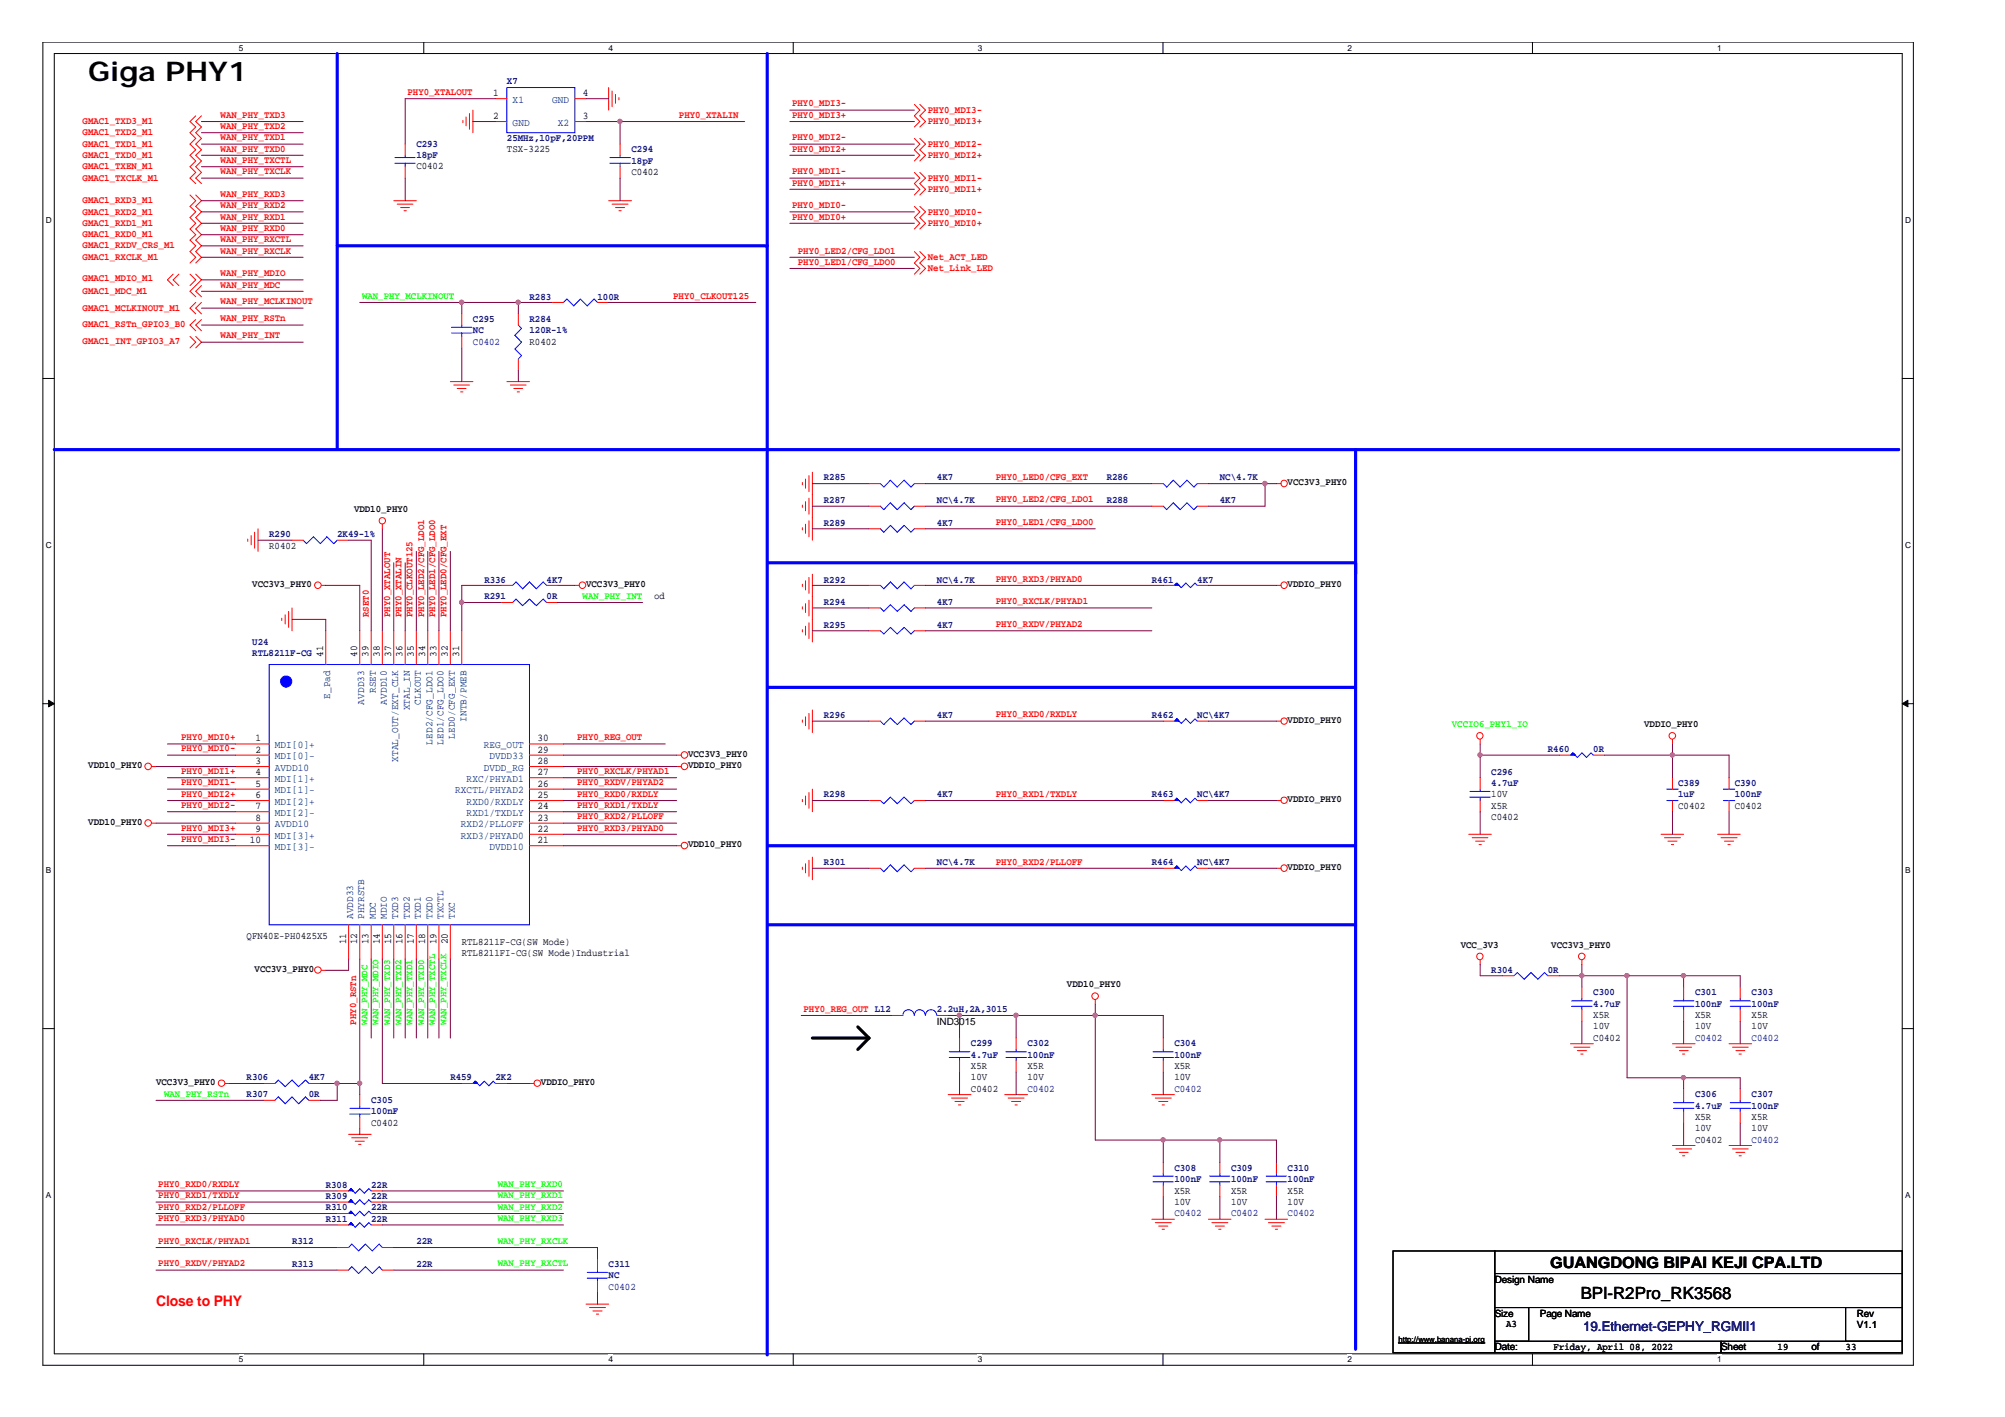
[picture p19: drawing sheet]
<svg xmlns="http://www.w3.org/2000/svg" width="297mm" height="210mm" viewBox="0 0 297 210" stroke-linecap="round" stroke-linejoin="round" font-family="sans-serif">
<defs><g id="words">
<text font-size="4" x="13.1" y="12">Giga PHY1</text>
<text font-size="2.5" x="234.2" y="192.4">BPI-R2Pro_RK3568</text>
<text font-size="2.3" x="229.7" y="187.8">GUANGDONG BIPAI KEJI CPA.LTD</text>
<text font-size="2.2" fill="#f00" x="23.1" y="193.5">Close to PHY</text>
<text font-size="2" fill="#000080" x="234.5" y="197.2">19.Ethernet-GEPHY_RGMII1</text>
<g font-size="1.5" fill="#f00">
<text x="32.7" y="17.5">WAN_PHY_TXD3</text>
<text x="60.4" y="14.1">PHY0_XTALOUT</text>
<text x="100.6" y="17.5">PHY0_XTALIN</text>
<text x="117.3" y="15.8">PHY0_MDI3-</text>
<text x="117.3" y="17.5">PHY0_MDI3+</text>
<text x="137.5" y="16.7">PHY0_MDI3-</text>
<text x="12.2" y="18.4">GMAC1_TXD3_M1</text>
<text x="12.2" y="20">GMAC1_TXD2_M1</text>
<text x="12.2" y="21.7">GMAC1_TXD1_M1</text>
<text x="12.2" y="23.4">GMAC1_TXD0_M1</text>
<text x="32.7" y="22.5">WAN_PHY_TXD0</text>
<text x="32.7" y="20.8">WAN_PHY_TXD1</text>
<text x="32.7" y="19.1">WAN_PHY_TXD2</text>
<text x="117.3" y="20.8">PHY0_MDI2-</text>
<text x="117.3" y="22.5">PHY0_MDI2+</text>
<text x="137.5" y="18.4">PHY0_MDI3+</text>
<text x="137.5" y="21.7">PHY0_MDI2-</text>
<text x="137.5" y="23.4">PHY0_MDI2+</text>
<text x="12.2" y="25.1">GMAC1_TXEN_M1</text>
<text x="12.2" y="26.8">GMAC1_TXCLK_M1</text>
<text x="32.7" y="29.2">WAN_PHY_RXD3</text>
<text x="32.7" y="24.1">WAN_PHY_TXCTL</text>
<text x="32.7" y="25.8">WAN_PHY_TXCLK</text>
<text x="117.3" y="25.8">PHY0_MDI1-</text>
<text x="117.3" y="27.5">PHY0_MDI1+</text>
<text x="137.5" y="26.8">PHY0_MDI1-</text>
<text x="137.5" y="28.4">PHY0_MDI1+</text>
<text x="12.2" y="30.1">GMAC1_RXD3_M1</text>
<text x="12.2" y="31.8">GMAC1_RXD2_M1</text>
<text x="12.2" y="33.5">GMAC1_RXD1_M1</text>
<text x="12.2" y="35.2">GMAC1_RXD0_M1</text>
<text x="32.7" y="34.2">WAN_PHY_RXD0</text>
<text x="32.7" y="32.5">WAN_PHY_RXD1</text>
<text x="32.7" y="30.8">WAN_PHY_RXD2</text>
<text x="32.7" y="35.9">WAN_PHY_RXCTL</text>
<text x="117.3" y="30.8">PHY0_MDI0-</text>
<text x="117.3" y="32.5">PHY0_MDI0+</text>
<text x="137.5" y="31.8">PHY0_MDI0-</text>
<text x="137.5" y="33.5">PHY0_MDI0+</text>
<text x="12.2" y="36.8">GMAC1_RXDV_CRS_M1</text>
<text x="12.2" y="38.5">GMAC1_RXCLK_M1</text>
<text x="12.2" y="41.7">GMAC1_MDIO_M1</text>
<text x="32.7" y="37.6">WAN_PHY_RXCLK</text>
<text x="32.7" y="40.9">WAN_PHY_MDIO</text>
<text x="118.2" y="37.6">PHY0_LED2/CFG_LDO1</text>
<text x="118.2" y="39.2">PHY0_LED1/CFG_LDO0</text>
<text x="137.5" y="38.5">Net_ACT_LED</text>
<text x="137.5" y="40.2">Net_Link_LED</text>
<text x="12.2" y="43.5">GMAC1_MDC_M1</text>
<text x="12.2" y="46">GMAC1_MCLKINOUT_M1</text>
<text x="32.7" y="42.6">WAN_PHY_MDC</text>
<text x="32.7" y="45.1">WAN_PHY_MCLKINOUT</text>
<text x="32.7" y="47.6">WAN_PHY_RSTn</text>
<text x="99.7" y="44.3">PHY0_CLKOUT125</text>
<text x="12.2" y="50.9">GMAC1_INT_GPIO3_A7</text>
<text x="12.2" y="48.4">GMAC1_RSTn_GPIO3_B0</text>
<text x="32.7" y="50.1">WAN_PHY_INT</text>
<text x="147.5" y="71.1">PHY0_LED0/CFG_EXT</text>
<text x="147.5" y="74.4">PHY0_LED2/CFG_LDO1</text>
<text x="147.5" y="77.8">PHY0_LED1/CFG_LDO0</text>
<text x="147.5" y="89.5">PHY0_RXCLK/PHYAD1</text>
<text x="147.5" y="86.2">PHY0_RXD3/PHYAD0</text>
<text x="54.7" y="91.4" transform="rotate(-90 54.7 91.4)">RSET0</text>
<text x="57.8" y="91.4" transform="rotate(-90 57.8 91.4)">PHY0_XTALOUT</text>
<text x="59.5" y="91.4" transform="rotate(-90 59.5 91.4)">PHY0_XTALIN</text>
<text x="61.1" y="91.4" transform="rotate(-90 61.1 91.4)">PHY0_CLKOUT125</text>
<text x="62.8" y="91.4" transform="rotate(-90 62.8 91.4)">PHY0_LED2/CFG_LDO1</text>
<text x="64.5" y="91.4" transform="rotate(-90 64.5 91.4)">PHY0_LED1/CFG_LDO0</text>
<text x="66.2" y="91.4" transform="rotate(-90 66.2 91.4)">PHY0_LED0/CFG_EXT</text>
<text x="147.5" y="92.9">PHY0_RXDV/PHYAD2</text>
<text x="147.5" y="106.3">PHY0_RXD0/RXDLY</text>
<text x="26.8" y="111.3">PHY0_MDI0-</text>
<text x="26.8" y="109.7">PHY0_MDI0+</text>
<text x="85.5" y="109.7">PHY0_REG_OUT</text>
<text x="26.8" y="119.7">PHY0_MDI2-</text>
<text x="26.8" y="118">PHY0_MDI2+</text>
<text x="26.8" y="116.3">PHY0_MDI1-</text>
<text x="26.8" y="114.7">PHY0_MDI1+</text>
<text x="85.5" y="119.7">PHY0_RXD1/TXDLY</text>
<text x="85.5" y="118">PHY0_RXD0/RXDLY</text>
<text x="85.5" y="116.3">PHY0_RXDV/PHYAD2</text>
<text x="85.5" y="114.7">PHY0_RXCLK/PHYAD1</text>
<text x="147.5" y="118">PHY0_RXD1/TXDLY</text>
<text x="26.8" y="124.7">PHY0_MDI3-</text>
<text x="26.8" y="123">PHY0_MDI3+</text>
<text x="85.5" y="123">PHY0_RXD3/PHYAD0</text>
<text x="85.5" y="121.4">PHY0_RXD2/PLLOFF</text>
<text x="147.5" y="128.1">PHY0_RXD2/PLLOFF</text>
<text x="119" y="149.9">PHY0_REG_OUT L12</text>
<text x="52.7" y="151.8" transform="rotate(-90 52.7 151.8)">PHY0_RSTn</text>
<text x="23.5" y="179.2">PHY0_RXD2/PLLOFF</text>
<text x="23.5" y="177.5">PHY0_RXD1/TXDLY</text>
<text x="23.5" y="175.9">PHY0_RXD0/RXDLY</text>
<text x="23.5" y="180.9">PHY0_RXD3/PHYAD0</text>
<text x="23.5" y="184.2">PHY0_RXCLK/PHYAD1</text>
<text x="23.5" y="187.6">PHY0_RXDV/PHYAD2</text>
</g>
<g font-size="1.5">
<text x="73.1" y="14.2">1</text>
<text x="73.1" y="17.6">2</text>
<text x="86.4" y="17.6">3</text>
<text x="86.4" y="14.2">4</text>
<text x="75.1" y="22.6">TSX-3225</text>
<text x="61.7" y="25.1">C0402</text>
<text x="93.6" y="25.9">C0402</text>
<text x="78.4" y="51.1">R0402</text>
<text x="190.8" y="71.9">VCC3V3_PHY0</text>
<text x="52.5" y="75.9">VDD10_PHY0</text>
<text x="39.9" y="81.3">R0402</text>
<text x="37.4" y="86.9">VCC3V3_PHY0</text>
<text x="86.8" y="86.9">VCC3V3_PHY0</text>
<text x="96.9" y="88.8">od</text>
<text x="190.8" y="86.9">VDDIO_PHY0</text>
<text x="47.9" y="97.3" transform="rotate(-90 47.9 97.3)">41</text>
<text x="52.9" y="97.3" transform="rotate(-90 52.9 97.3)">40</text>
<text x="54.6" y="97.3" transform="rotate(-90 54.6 97.3)">39</text>
<text x="56.3" y="97.3" transform="rotate(-90 56.3 97.3)">38</text>
<text x="58" y="97.3" transform="rotate(-90 58 97.3)">37</text>
<text x="59.6" y="97.3" transform="rotate(-90 59.6 97.3)">36</text>
<text x="61.3" y="97.3" transform="rotate(-90 61.3 97.3)">35</text>
<text x="63" y="97.3" transform="rotate(-90 63 97.3)">34</text>
<text x="64.6" y="97.3" transform="rotate(-90 64.6 97.3)">33</text>
<text x="66.3" y="97.3" transform="rotate(-90 66.3 97.3)">32</text>
<text x="68" y="97.3" transform="rotate(-90 68 97.3)">31</text>
<text x="190.8" y="107.1">VDDIO_PHY0</text>
<text x="243.6" y="107.7">VDDIO_PHY0</text>
<text x="13.1" y="113.8">VDD10_PHY0</text>
<text x="37.8" y="109.8">1</text>
<text x="37.8" y="111.5">2</text>
<text x="37.8" y="113.2">3</text>
<text x="79.6" y="113.2">28</text>
<text x="79.6" y="111.5">29</text>
<text x="79.6" y="109.8">30</text>
<text x="101.9" y="112.1">VCC3V3_PHY0</text>
<text x="101.9" y="113.8">VDDIO_PHY0</text>
<text x="37.8" y="114.8">4</text>
<text x="37.8" y="116.5">5</text>
<text x="37.8" y="118.2">6</text>
<text x="37.8" y="119.9">7</text>
<text x="79.6" y="119.9">24</text>
<text x="79.6" y="118.2">25</text>
<text x="79.6" y="116.5">26</text>
<text x="79.6" y="114.8">27</text>
<text x="190.8" y="118.8">VDDIO_PHY0</text>
<text x="220.9" y="119.8">X5R</text>
<text x="220.9" y="118.1">10V</text>
<text x="248.6" y="119.8">C0402</text>
<text x="257" y="119.8">C0402</text>
<text x="13.1" y="122.1">VDD10_PHY0</text>
<text x="37" y="124.9">10</text>
<text x="37.8" y="121.6">8</text>
<text x="37.8" y="123.2">9</text>
<text x="79.6" y="124.9">21</text>
<text x="79.6" y="123.2">22</text>
<text x="79.6" y="121.6">23</text>
<text x="101.9" y="125.5">VDD10_PHY0</text>
<text x="220.9" y="121.5">C0402</text>
<text x="190.8" y="128.8">VDDIO_PHY0</text>
<text x="36.5" y="139.1">QFN40E-PH04Z5X5</text>
<text x="37.7" y="143.9">VCC3V3_PHY0</text>
<text x="51.3" y="139.9" transform="rotate(-90 51.3 139.9)">11</text>
<text x="52.9" y="139.9" transform="rotate(-90 52.9 139.9)">12</text>
<text x="54.6" y="139.9" transform="rotate(-90 54.6 139.9)">13</text>
<text x="56.3" y="139.9" transform="rotate(-90 56.3 139.9)">14</text>
<text x="58" y="139.9" transform="rotate(-90 58 139.9)">15</text>
<text x="59.6" y="139.9" transform="rotate(-90 59.6 139.9)">16</text>
<text x="61.3" y="139.9" transform="rotate(-90 61.3 139.9)">17</text>
<text x="63" y="139.9" transform="rotate(-90 63 139.9)">18</text>
<text x="64.6" y="139.9" transform="rotate(-90 64.6 139.9)">19</text>
<text x="66.3" y="139.9" transform="rotate(-90 66.3 139.9)">20</text>
<text x="68.4" y="139.9">RTL8211F-CG(SW Mode)</text>
<text x="68.4" y="141.6">RTL8211FI-CG(SW Mode)Industrial</text>
<text x="216.4" y="140.4">VCC_3V3</text>
<text x="229.8" y="140.4">VCC3V3_PHY0</text>
<text x="158.1" y="146.3">VDD10_PHY0</text>
<text x="138.8" y="151.8">IND3015</text>
<text x="236.1" y="154.1">C0402</text>
<text x="236.1" y="150.8">X5R</text>
<text x="236.1" y="152.5">10V</text>
<text x="251.1" y="150.8">X5R</text>
<text x="251.1" y="152.5">10V</text>
<text x="259.5" y="150.8">X5R</text>
<text x="259.5" y="152.5">10V</text>
<text x="23.1" y="160.7">VCC3V3_PHY0</text>
<text x="80.1" y="160.7">VDDIO_PHY0</text>
<text x="143.8" y="161.7">C0402</text>
<text x="143.8" y="158.3">X5R</text>
<text x="143.8" y="160">10V</text>
<text x="152.2" y="158.3">X5R</text>
<text x="152.2" y="160">10V</text>
<text x="174" y="158.3">X5R</text>
<text x="174" y="160">10V</text>
<text x="55" y="166.7">C0402</text>
<text x="251.1" y="165.9">X5R</text>
<text x="251.1" y="167.6">10V</text>
<text x="259.5" y="165.9">X5R</text>
<text x="259.5" y="167.6">10V</text>
<text x="251.1" y="169.3">C0402</text>
<text x="174" y="176.8">X5R</text>
<text x="174" y="178.5">10V</text>
<text x="182.4" y="176.8">X5R</text>
<text x="182.4" y="178.5">10V</text>
<text x="190.8" y="176.8">X5R</text>
<text x="190.8" y="178.5">10V</text>
<text x="221.4" y="190">Design Name</text>
<text x="221.4" y="195">Size</text>
<text x="223.1" y="196.6">A3</text>
<text x="228.1" y="195">Page Name</text>
<text x="275.1" y="195">Rev</text>
<text x="275.1" y="196.7">V1.1</text>
<text x="221.4" y="200">Date:</text>
<text x="230.2" y="199.9">Friday, April 08, 2022</text>
<text x="255" y="200">Sheet</text>
<text x="263.4" y="199.9">19</text>
<text x="268.4" y="200">of</text>
<text x="273.4" y="199.9">33</text>
</g>
<g font-size="1.5" fill="#000080">
<text x="75.1" y="12.5">X7</text>
<text x="61.7" y="21.7">C293</text>
<text x="61.7" y="23.4">18pF</text>
<text x="75.1" y="20.9">25MHz,10pF,20PPM</text>
<text x="93.6" y="22.6">C294</text>
<text x="93.6" y="24.2">18pF</text>
<text x="70.1" y="47.7">C295</text>
<text x="78.4" y="47.7">R284</text>
<text x="78.4" y="44.4">R283</text>
<text x="88.5" y="44.4">100R</text>
<text x="70.1" y="49.4">NC</text>
<text x="70.1" y="51.1">C0402</text>
<text x="78.4" y="49.4">120R-1%</text>
<text x="122" y="71.2">R285</text>
<text x="138.8" y="71.2">4K7</text>
<text x="164" y="71.2">R286</text>
<text x="180.7" y="71.2">NC\4.7K</text>
<text x="122" y="77.9">R289</text>
<text x="122" y="74.5">R287</text>
<text x="138.8" y="77.9">4K7</text>
<text x="138.8" y="74.5">NC\4.7K</text>
<text x="164" y="74.5">R288</text>
<text x="180.7" y="74.5">4K7</text>
<text x="39.9" y="79.6">R290</text>
<text x="50" y="79.6">2K49-1%</text>
<text x="71.8" y="88.8">R291</text>
<text x="71.8" y="86.3">R336</text>
<text x="81" y="88.8">0R</text>
<text x="81" y="86.3">4K7</text>
<text x="122" y="86.3">R292</text>
<text x="122" y="89.6">R294</text>
<text x="138.8" y="86.3">NC\4.7K</text>
<text x="138.8" y="89.6">4K7</text>
<text x="170.6" y="86.3">R461</text>
<text x="177.4" y="86.3">4K7</text>
<text x="37.4" y="95.5">U24</text>
<text x="122" y="93">R295</text>
<text x="138.8" y="93">4K7</text>
<text x="37.4" y="97.2">RTL8211F-CG</text>
<text x="122" y="106.4">R296</text>
<text x="138.8" y="106.4">4K7</text>
<text x="170.6" y="106.4">R462</text>
<text x="177.4" y="106.4">NC\4K7</text>
<text x="229.3" y="111.4">R460</text>
<text x="236.1" y="111.4">0R</text>
<text x="122" y="118.1">R298</text>
<text x="138.8" y="118.1">4K7</text>
<text x="170.6" y="118.1">R463</text>
<text x="177.4" y="118.1">NC\4K7</text>
<text x="220.9" y="114.8">C296</text>
<text x="220.9" y="116.4">4.7uF</text>
<text x="248.6" y="116.4">C389</text>
<text x="248.6" y="118.1">1uF</text>
<text x="257" y="116.4">C390</text>
<text x="257" y="118.1">100nF</text>
<text x="122" y="128.2">R301</text>
<text x="138.8" y="128.2">NC\4.7K</text>
<text x="170.6" y="128.2">R464</text>
<text x="177.4" y="128.2">NC\4K7</text>
<text x="138.8" y="150">2.2uH,2A,3015</text>
<text x="220.9" y="144.1">R304</text>
<text x="229.3" y="144.1">0R</text>
<text x="236.1" y="147.5">C300</text>
<text x="236.1" y="149.2">4.7uF</text>
<text x="251.1" y="147.5">C301</text>
<text x="251.1" y="149.2">100nF</text>
<text x="259.5" y="147.5">C303</text>
<text x="259.5" y="149.2">100nF</text>
<text x="143.8" y="155">C299</text>
<text x="152.2" y="155">C302</text>
<text x="174" y="155">C304</text>
<text x="251.1" y="154.1">C0402</text>
<text x="259.5" y="154.1">C0402</text>
<text x="36.5" y="160">R306</text>
<text x="45.8" y="160">4K7</text>
<text x="66.7" y="160">R459</text>
<text x="73.4" y="160">2K2</text>
<text x="143.8" y="156.7">4.7uF</text>
<text x="152.2" y="156.7">100nF</text>
<text x="152.2" y="161.7">C0402</text>
<text x="174" y="156.7">100nF</text>
<text x="174" y="161.7">C0402</text>
<text x="36.5" y="162.5">R307</text>
<text x="45.8" y="162.5">0R</text>
<text x="55" y="163.4">C305</text>
<text x="55" y="165.1">100nF</text>
<text x="251.1" y="162.5">C306</text>
<text x="251.1" y="164.2">4.7uF</text>
<text x="259.5" y="162.5">C307</text>
<text x="259.5" y="164.2">100nF</text>
<text x="174" y="173.5">C308</text>
<text x="182.4" y="173.5">C309</text>
<text x="190.8" y="173.5">C310</text>
<text x="259.5" y="169.3">C0402</text>
<text x="48.3" y="176">R308</text>
<text x="48.3" y="179.3">R310</text>
<text x="48.3" y="177.6">R309</text>
<text x="55" y="176">22R</text>
<text x="55" y="179.3">22R</text>
<text x="55" y="177.6">22R</text>
<text x="174" y="175.1">100nF</text>
<text x="182.4" y="175.1">100nF</text>
<text x="190.8" y="175.1">100nF</text>
<text x="43.3" y="184.3">R312</text>
<text x="48.3" y="181">R311</text>
<text x="55" y="181">22R</text>
<text x="61.7" y="184.3">22R</text>
<text x="174" y="180.1">C0402</text>
<text x="182.4" y="180.1">C0402</text>
<text x="190.8" y="180.1">C0402</text>
<text x="43.3" y="187.7">R313</text>
<text x="61.7" y="187.7">22R</text>
<text x="90.2" y="187.7">C311</text>
<text x="90.2" y="189.4">NC</text>
<text x="90.2" y="191.1">C0402</text>
</g>
<g font-size="1.5" fill="#004080">
<text x="75.9" y="15.3">X1</text>
<text x="81.8" y="15.3">GND</text>
<text x="75.9" y="18.6">GND</text>
<text x="82.6" y="18.6">X2</text>
<text x="48.9" y="103.5" transform="rotate(-90 48.9 103.5)">E_Pad</text>
<text x="54" y="104.4" transform="rotate(-90 54 104.4)">AVDD33</text>
<text x="55.7" y="102.7" transform="rotate(-90 55.7 102.7)">RSET</text>
<text x="57.3" y="104.4" transform="rotate(-90 57.3 104.4)">AVDD10</text>
<text x="60.7" y="105.2" transform="rotate(-90 60.7 105.2)">XTAL_IN</text>
<text x="62.4" y="104.4" transform="rotate(-90 62.4 104.4)">CLKOUT</text>
<text x="69.1" y="106.9" transform="rotate(-90 69.1 106.9)">INTB/PMEB</text>
<text x="40.7" y="110.8">MDI[0]+</text>
<text x="40.7" y="112.5">MDI[0]-</text>
<text x="59" y="112.8" transform="rotate(-90 59 112.8)">XTAL_OUT/EXT_CLK</text>
<text x="64.1" y="110.3" transform="rotate(-90 64.1 110.3)">LED2/CFG_LDO1</text>
<text x="65.7" y="110.3" transform="rotate(-90 65.7 110.3)">LED1/CFG_LDO0</text>
<text x="67.4" y="109.4" transform="rotate(-90 67.4 109.4)">LED0/CFG_EXT</text>
<text x="71.7" y="110.8">REG_OUT</text>
<text x="72.5" y="112.5">DVDD33</text>
<text x="40.7" y="114.2">AVDD10</text>
<text x="40.7" y="115.8">MDI[1]+</text>
<text x="40.7" y="117.5">MDI[1]-</text>
<text x="40.7" y="119.2">MDI[2]+</text>
<text x="67.4" y="117.5">RXCTL/PHYAD2</text>
<text x="69.1" y="119.2">RXD0/RXDLY</text>
<text x="69.1" y="115.8">RXC/PHYAD1</text>
<text x="71.7" y="114.2">DVDD_RG</text>
<text x="40.7" y="120.9">MDI[2]-</text>
<text x="40.7" y="122.6">AVDD10</text>
<text x="40.7" y="124.2">MDI[3]+</text>
<text x="40.7" y="125.9">MDI[3]-</text>
<text x="68.3" y="124.2">RXD3/PHYAD0</text>
<text x="68.3" y="122.6">RXD2/PLLOFF</text>
<text x="69.1" y="120.9">RXD1/TXDLY</text>
<text x="72.5" y="125.9">DVDD10</text>
<text x="52.3" y="136.2" transform="rotate(-90 52.3 136.2)">AVDD33</text>
<text x="54" y="136.2" transform="rotate(-90 54 136.2)">PHYRSTB</text>
<text x="55.7" y="136.2" transform="rotate(-90 55.7 136.2)">MDC</text>
<text x="57.3" y="136.2" transform="rotate(-90 57.3 136.2)">MDIO</text>
<text x="59" y="136.2" transform="rotate(-90 59 136.2)">TXD3</text>
<text x="60.7" y="136.2" transform="rotate(-90 60.7 136.2)">TXD2</text>
<text x="62.4" y="136.2" transform="rotate(-90 62.4 136.2)">TXD1</text>
<text x="64.1" y="136.2" transform="rotate(-90 64.1 136.2)">TXD0</text>
<text x="65.7" y="136.2" transform="rotate(-90 65.7 136.2)">TXCTL</text>
<text x="67.4" y="136.2" transform="rotate(-90 67.4 136.2)">TXC</text>
</g>
<g font-size="1.5" fill="#0f0">
<text x="53.6" y="44.3">WAN_PHY_MCLKINOUT</text>
<text x="86.3" y="88.7">WAN_PHY_INT</text>
<text x="215.1" y="107.7">VCCIO6_PHY1_IO</text>
<text x="54.4" y="151.8" transform="rotate(-90 54.4 151.8)">WAN_PHY_MDC</text>
<text x="56.1" y="151.8" transform="rotate(-90 56.1 151.8)">WAN_PHY_MDIO</text>
<text x="57.8" y="151.8" transform="rotate(-90 57.8 151.8)">WAN_PHY_TXD3</text>
<text x="59.5" y="151.8" transform="rotate(-90 59.5 151.8)">WAN_PHY_TXD2</text>
<text x="61.1" y="151.8" transform="rotate(-90 61.1 151.8)">WAN_PHY_TXD1</text>
<text x="62.8" y="151.8" transform="rotate(-90 62.8 151.8)">WAN_PHY_TXD0</text>
<text x="64.5" y="151.8" transform="rotate(-90 64.5 151.8)">WAN_PHY_TXCTL</text>
<text x="66.2" y="151.8" transform="rotate(-90 66.2 151.8)">WAN_PHY_TXCLK</text>
<text x="24.3" y="162.4">WAN_PHY_RSTn</text>
<text x="73.7" y="179.2">WAN_PHY_RXD2</text>
<text x="73.7" y="177.5">WAN_PHY_RXD1</text>
<text x="73.7" y="175.9">WAN_PHY_RXD0</text>
<text x="73.7" y="184.2">WAN_PHY_RXCLK</text>
<text x="73.7" y="180.9">WAN_PHY_RXD3</text>
<text x="73.7" y="187.6">WAN_PHY_RXCTL</text>
</g>
<g font-size="1.2">
<text x="35.4" y="7.5">5</text>
<text x="90.1" y="7.5">4</text>
<text x="144.9" y="7.5">3</text>
<text x="199.6" y="7.5">2</text>
<text x="254.4" y="7.5">1</text>
<text x="6.8" y="33.1">D</text>
<text x="282.2" y="33.1">D</text>
<text x="6.8" y="81.2">C</text>
<text x="282.2" y="81.2">C</text>
<text x="6.8" y="129.4">B</text>
<text x="282.2" y="129.4">B</text>
<text x="6.8" y="177.5">A</text>
<text x="282.2" y="177.5">A</text>
<text x="35.4" y="201.8">5</text>
<text x="90.1" y="201.8">4</text>
<text x="144.9" y="201.8">3</text>
<text x="199.6" y="201.8">2</text>
<text x="254.4" y="201.8">1</text>
</g>
<text font-size="1.1" x="207.2" y="198.8">http://www.banana-pi.org</text>
</g></defs>
<path d="M6.3 6.2h277.2v196h-277.2zM8 7.9h273.8v192.6h-273.8z" fill="none" stroke="#000" stroke-width=".15"/>
<g fill="#fff">
<path d="M35.4 6.4h.6v1.4h-.6z"/>
<path d="M35.4 200.7h.6v1.4h-.6z"/>
</g>
<path d="M62.8 6.2v1.7M62.8 200.5v1.7" fill="none" stroke="#000" stroke-width=".15"/>
<g fill="#fff">
<path d="M90.1 6.4h.7v1.4h-.7z"/>
<path d="M90.1 200.7h.7v1.4h-.7z"/>
</g>
<path d="M117.5 6.2v1.7M117.5 200.5v1.7" fill="none" stroke="#000" stroke-width=".15"/>
<g fill="#fff">
<path d="M144.9 6.4h.6v1.4h-.6z"/>
<path d="M144.9 200.7h.6v1.4h-.6z"/>
</g>
<path d="M172.3 6.2v1.7M172.3 200.5v1.7" fill="none" stroke="#000" stroke-width=".15"/>
<g fill="#fff">
<path d="M199.6 6.4h.7v1.4h-.7z"/>
<path d="M199.6 200.7h.7v1.4h-.7z"/>
</g>
<path d="M227 6.2v1.7M227 200.5v1.7" fill="none" stroke="#000" stroke-width=".15"/>
<g fill="#fff">
<path d="M254.4 6.4h.6v1.4h-.6z"/>
<path d="M254.4 200.7h.6v1.4h-.6z"/>
<path d="M6.8 31.9h.8v1.4h-.8z"/>
<path d="M282.2 31.9h.9v1.4h-.9z"/>
<path d="M6.8 80.1h.8v1.4h-.8z"/>
<path d="M282.2 80.1h.9v1.4h-.9z"/>
</g>
<path d="M6.3 56.1h1.7M281.8 56.1h1.7" fill="none" stroke="#000" stroke-width=".15"/>
<g fill="#fff">
<path d="M6.8 128.2h.7v1.4h-.7z"/>
<path d="M282.2 128.2h.8v1.4h-.8z"/>
</g>
<path d="M6.3 104.2h1.7M281.8 104.2h1.7" fill="none" stroke="#000" stroke-width=".15"/>
<g fill="#000" stroke="#000" stroke-width=".15">
<path d="M7.2 103.7l.8 .5-.8 .5z" fill-rule="evenodd"/>
<path d="M281.8 104.2l.9-.5v1z" fill-rule="evenodd"/>
</g>
<g fill="#fff">
<path d="M6.8 176.4h.7v1.4h-.7z"/>
<path d="M282.2 176.4h.8v1.4h-.8z"/>
</g>
<path d="M6.3 152.4h1.7M281.8 152.4h1.7M206.4 185.3h15v15.1h-15zM221.4 185.3h60.4v3.4h-60.4zM221.4 188.7h60.4v5h-60.4zM221.4 193.7h5.1v5h-5.1zM221.4 198.7h33.6v1.7h-33.6zM255 198.7h26.8v1.7h-26.8zM273.4 193.7h8.4v5h-8.4z" fill="none" stroke="#000" stroke-width=".15"/>
<path d="M50 7.9v58.7M113.7 7.9v192.8M50 36.4h63.7M8 66.6h273.3M200.8 66.6v133.3M113.7 83.4h87.1M113.7 101.8h87.1M113.7 125.3h87.1M113.7 137h87.1" fill="none" stroke="#00f" stroke-width=".47"/>
<path d="M120.4 153.8h8.3M127.1 152.1l1.6 1.7M128.7 153.8l-1.6 1.7" fill="none" stroke="#000" stroke-width=".47"/>
<g fill="none" stroke="#f00" stroke-width=".15">
<path d="M29 17.2l-.8 .8 .8 .8-.8 .9 .8 .8-.8 .9 .8 .8-.8 .8 .8 .8-.8 .9 .8 .8-.8 .9 .8 .8M29.8 17.2l-.8 .8 .8 .8-.8 .9 .8 .8-.8 .9 .8 .8-.8 .8 .8 .8-.8 .9 .8 .8-.8 .9 .8 .8M68.6 17.8v.4M69 17.3v1.3M69.6 16.8v2.3M70.1 16.3v3.4M73.4 14.6h1.7M73.4 18h1.7M85.2 14.6h1.6M85.2 18h1.6M90.2 13v3.3M90.7 13.5v2.3"/>
<path d="M91.2 14v1.3M91.7 14.4v.4M135.5 15.5l.8 .8-.8 .9 .8 .8-.8 .8M136.3 15.5l.8 .8-.8 .9 .8 .8-.8 .8M28.2 28.9l.8 .8-.8 .9 .8 .8-.8 .8 .8 .9-.8 .8 .8 .9-.8 .8 .8 .8-.8 .9 .8 .8-.8 .9M29 28.9l.8 .8-.8 .9 .8 .8-.8 .8 .8 .9-.8 .8 .8 .9-.8 .8 .8 .8-.8 .9 .8 .8-.8 .9M58.3 29.7h3.4M58.8 30.2h2.4M59.4 30.7h1.3M59.9 31.2h.3M60 21.4v1.6M60 24.7v1.7"/>
<path d="M90.2 29.7h3.4M90.7 30.2h2.3M91.2 30.7h1.3M91.7 31.2h.3M91.9 21.4v1.6M91.9 24.7v1.7M135.5 20.5l.8 .9-.8 .8 .8 .8-.8 .8M135.5 25.5l.8 .9-.8 .8 .8 .8-.8 .9M135.5 30.6l.8 .8-.8 .8 .8 .9-.8 .8M135.5 37.3l.8 .8-.8 .9 .8 .8-.8 .8M136.3 20.5l.8 .9-.8 .8 .8 .8-.8 .8M136.3 25.5l.8 .9-.8 .8 .8 .8-.8 .9"/>
<path d="M136.3 30.6l.8 .8-.8 .8 .8 .9-.8 .8M136.3 37.3l.8 .8-.8 .9 .8 .8-.8 .8M25.7 40.6l-.9 .9 .9 .8M26.5 40.6l-.8 .9 .8 .8M28.2 40.6l.8 .9-.8 .8M28.2 49.8l.8 .9-.8 .8M29 40.6l.8 .9-1.6 1.7 .8 .8M29 44.8l-.8 .8 .8 .9M29 49.8l.8 .9-.8 .8M29 47.3l-.8 .8 .8 .9M29.8 44.8l-.8 .8 .8 .9M29.8 42.3l-.8 .9 .8 .8"/>
<path d="M29.8 47.3l-.8 .8 .8 .9M66.7 56.5h3.4M67.2 57h2.4M67.7 57.5h1.3M68.2 58.1h.4M68.4 46.5v1.6M68.4 49.8v1.7M75.1 56.5h3.3M75.6 57h2.3M76.1 57.5h1.3M76.6 58.1h.4M76.8 46.5v1.6"/>
<path d="M76.8 53.2v1.7M81.8 44.8h1.7M88.5 44.8h1.7M36.7 79.9v.3M37.2 79.3v1.4M37.7 78.8v2.4M38.2 78.3v3.4M56.6 77.7v.6M118.9 71.5v.3M118.9 74.8v.4M118.9 78.2v.3M119.3 71v1.3"/>
<path d="M119.3 74.3v1.4M119.3 77.7v1.3M119.8 70.5v2.3M119.8 73.8v2.4M119.8 77.1v2.4M120.4 69.9v10.1M128.7 71.6h1.7M128.7 78.3h1.7M128.7 75h1.7M135.5 71.6h1.6M135.5 78.3h1.6M135.5 75h1.6"/>
<path d="M170.6 71.6h1.7M170.6 75h1.7M177.4 71.6h1.6M177.4 75h1.6M189.1 71.6h.7M41.7 91.6v.3M42.2 91.1v1.3M42.8 90.6v2.3M43.3 90.1v3.3M43.3 80h1.6M47.6 86.7h.7M48.3 93.4v5"/>
<path d="M50 80h1.6M53.3 93.4v5M55 93.4v5M56.6 93.4v5M58.3 93.4v5M60 93.4v5M61.7 93.4v5M63.4 93.4v5M65 93.4v5M66.7 93.4v5M68.4 93.4v5M74.3 86.7h1.6"/>
<path d="M74.3 89.3h1.6M81 86.7h1.6M81 89.3h1.6M85.2 86.7h.6M118.9 86.5v.4M118.9 89.9v.3M118.9 93.3v.3M119.3 86v1.4M119.3 89.4v1.3M119.3 92.8v1.3M119.8 85.5v2.4M119.8 88.9v2.3"/>
<path d="M119.8 92.3v2.3M120.4 85.1v10M128.7 86.7h1.7M128.7 90.1h1.7M128.7 93.4h1.7M135.5 86.7h1.6M135.5 90.1h1.6M135.5 93.4h1.6M172.3 86.7h1.7M177.4 86.7h1.6M189.1 86.7h.7M22.5 113.6h.6"/>
<path d="M34.9 113.6h5M34.9 111.9h5M34.9 118.6h5M34.9 110.2h5M34.9 115.2h5M34.9 116.9h5M78.4 113.6h5.1M78.4 111.9h5.1M78.4 118.6h5.1M78.4 110.2h5.1M78.4 115.2h5.1M78.4 116.9h5.1"/>
<path d="M100.2 113.6h.7M100.2 111.9h.7M118.9 106.7v.3M118.9 118.4v.4M119.3 106.2v1.3M119.3 117.9v1.3M119.8 105.7v2.3M119.8 117.4v2.3M120.4 105.2v3.3M120.4 116.9v3.3M128.7 106.8h1.7M128.7 118.6h1.7"/>
<path d="M135.5 106.8h1.6M135.5 118.6h1.6M172.3 106.8h1.7M172.3 118.6h1.7M177.4 106.8h1.6M177.4 118.6h1.6M189.1 106.8h.7M189.1 118.6h.7M219.3 109.5v.7M219.3 115.2v1.7M219.3 118.6v1.6M231 111.9h1.7"/>
<path d="M236.1 111.9h1.6M247.8 109.5v.7M247.8 115.2v1.7M247.8 118.6v1.6M256.2 115.2v1.7M256.2 118.6v1.6M22.5 121.9h.6M34.9 125.3h5M34.9 121.9h5M34.9 123.6h5M34.9 120.2h5M51.6 137v5"/>
<path d="M53.3 137v5M55 137v5M56.6 137v5M58.3 137v5M60 137v5M61.7 137v5M63.4 137v5M65 137v5M66.7 137v5M78.4 125.3h5.1M78.4 121.9h5.1M78.4 123.6h5.1"/>
<path d="M78.4 120.2h5.1M100.2 125.3h.7M118.9 128.5v.3M119.3 127.9v1.4M119.8 127.4v2.4M120.4 127v3.3M128.7 128.6h1.7M135.5 128.6h1.6M172.3 128.6h1.7M177.4 128.6h1.6M189.1 128.6h.7M217.6 123.6h3.3"/>
<path d="M218.1 124.1h2.3M218.6 124.6h1.3M219.1 125.1h.4M246.1 123.6h3.3M246.6 124.1h2.4M247.1 124.6h1.4M247.6 125.1h.3M254.5 123.6h3.3M255 124.1h2.3M255.5 124.6h1.3M256 125.1h.3M47.6 143.7h.7"/>
<path d="M132.1 150.4h1.7M138.8 150.4h1.7M142.2 153.8v1.7M142.2 157.1v1.7M150.5 153.8v1.7M150.5 157.1v1.7M162.3 148.1v.6M172.3 153.8v1.7M172.3 157.1v1.7M219.3 142.2v.7M222.6 144.5h1.7M229.3 144.5h1.7"/>
<path d="M232.7 154.6h3.4M233.2 155.1h2.3M233.7 155.6h1.3M234.2 156.1h.3M234.4 142.2v.7M234.4 146.2v1.7M234.4 149.6v1.7M247.8 154.6h3.3M248.3 155.1h2.3M248.8 155.6h1.3M249.3 156.1h.3M249.4 146.2v1.7"/>
<path d="M249.4 149.6v1.7M256.2 154.6h3.3M256.7 155.1h2.3M257.2 155.6h1.3M257.6 156.1h.4M257.8 146.2v1.7M257.8 149.6v1.7M33.4 160.5h.6M39.1 160.5h1.6M39.1 163h1.6M45.8 160.5h1.7M45.8 163h1.7"/>
<path d="M50 176.4h1.6M50 179.8h1.6M50 178.1h1.6M51.6 168h3.4M52.1 168.5h2.4M52.6 169.1h1.4M53.1 169.5h.4M53.3 162.2v1.6M53.3 165.5v1.7M55 176.4h1.6M55 179.8h1.6M55 178.1h1.6"/>
<path d="M68.4 160.5h1.7M73.4 160.5h1.7M78.4 160.5h.7M140.5 162.2h3.3M141 162.7h2.3M141.5 163.2h1.3M142 163.7h.3M148.8 162.2h3.4M149.4 162.7h2.3M149.9 163.2h1.3M150.4 163.7h.3M170.6 162.2h3.4"/>
<path d="M171.2 162.7h2.3M171.7 163.2h1.3M172.2 163.7h.3M172.3 172.2v1.7M172.3 175.6v1.7M180.7 172.2v1.7M180.7 175.6v1.7M189.1 172.2v1.7M189.1 175.6v1.7M247.8 169.7h3.3M248.3 170.2h2.3M248.8 170.7h1.3"/>
<path d="M249.3 171.2h.3M249.4 161.3v1.7M249.4 164.7v1.6M256.2 169.7h3.3M256.7 170.2h2.3M257.2 170.7h1.3M257.6 171.2h.4M257.8 161.3v1.7M257.8 164.7v1.6M50 188.1h1.6M50 181.5h1.6M50 184.8h1.6"/>
<path d="M55 181.5h1.6M56.6 188.1h1.7M56.6 184.8h1.7M86.8 193.2h3.4M87.3 193.7h2.4M87.8 194.2h1.4M88.3 194.7h.4M88.5 186.5v1.6M88.5 189.8v1.7M170.6 180.6h3.4M171.2 181.1h2.3M171.7 181.6h1.3"/>
<path d="M172.2 182.1h.3M179 180.6h3.4M179.5 181.1h2.4M180 181.6h1.4M180.6 182.1h.3M187.4 180.6h3.4M187.9 181.1h2.4M188.4 181.6h1.4M188.9 182.1h.4"/>
<circle cx="56.6" cy="77.1" r=".47"/>
<circle cx="190.2" cy="71.6" r=".48"/>
<circle cx="47.1" cy="86.7" r=".49"/>
<circle cx="86.3" cy="86.7" r=".49"/>
<circle cx="190.2" cy="86.7" r=".48"/>
<circle cx="21.9" cy="113.5" r=".49"/>
<circle cx="101.4" cy="113.5" r=".49"/>
<circle cx="101.4" cy="111.8" r=".49"/>
<circle cx="190.2" cy="106.8" r=".47"/>
<circle cx="190.2" cy="118.5" r=".47"/>
<circle cx="219.2" cy="109" r=".48"/>
<circle cx="247.8" cy="109" r=".49"/>
<circle cx="21.9" cy="121.9" r=".49"/>
<circle cx="101.4" cy="125.3" r=".49"/>
<circle cx="190.2" cy="128.6" r=".48"/>
<circle cx="47.1" cy="143.7" r=".48"/>
<circle cx="162.2" cy="147.6" r=".49"/>
<circle cx="219.2" cy="141.7" r=".48"/>
<circle cx="234.3" cy="141.7" r=".49"/>
<circle cx="32.8" cy="160.5" r=".48"/>
<circle cx="79.6" cy="160.5" r=".48"/>
</g>
<path d="M207.2 198.9h12.8" fill="none" stroke="#000" stroke-width=".18"/>
<g fill="none" stroke="#00f" stroke-width=".15">
<path d="M75.1 13h10.1v6.7h-10.1zM58.5 24.2h3M58.5 23.3h3M60 23v.3M60 24.2v.5M90.3 24.2h3.1M90.3 23.3h3.1M91.9 23v.3M91.9 24.2v.5M66.9 49.3h3M66.9 48.5h3M68.4 48.1v.4"/>
<path d="M68.4 49.3v.5M76.8 48.1l.5 .6-1 1 1 1-1 1 1 1-.5 .5M83.5 44.8l.5-.5 1 1 1-1 1 1 1-1 .5 .5M130.4 78.3l.5 .5 1-1 1 1 1-1 1.1 1 .5-.5M130.4 75l.5 .5 1-1 1 1 1-1 1.1 1 .5-.5M130.4 71.6l.5 .6 1-1.1 1 1.1 1-1.1 1.1 1.1 .5-.6M172.3 71.6l.5 .6 1-1.1 1 1.1 1.1-1.1 1 1.1 .5-.6M172.3 75l.5 .5 1-1 1 1 1.1-1 1 1 .5-.5M39.9 98.4h38.5v38.6h-38.5zM44.9 80l.5 .5 1-1 1.1 1 .9-1 1 1 .6-.5M75.9 89.3l.6-.6 .9 1 1-1 1.1 1 1-1 .5 .6M75.9 86.7l.6-.5 .9 1 1-1 1.1 1 1-1 .5 .5"/>
<path d="M130.4 86.7l.5 .5 1-1 1 1 1-1 1.1 1 .5-.5M130.4 90.1l.5 .5 1-1 1 1 1-1 1.1 1 .5-.5M130.4 93.4l.5 .5 1-1 1 1 1-1 1.1 1 .5-.5M174 86.7l.3-.3 .7 .7 .7-.7 .7 .7 .6-.7 .4 .3M130.4 118.6l.5 .5 1-1 1 1 1-1 1.1 1 .5-.5M130.4 106.8l.5 .5 1-.9 1 .9 1-.9 1.1 .9 .5-.5M174 118.6l.3-.3 .7 .6 .7-.6 .7 .6 .6-.6 .4 .3M174 106.8l.3-.3 .7 .7 .7-.7 .7 .7 .6-.7 .4 .3M217.8 118.1h3M217.8 117.2h3M219.3 116.9v.3M219.3 118.1v.5"/>
<path d="M232.7 111.9l.3-.4 .7 .7 .7-.7 .6 .7 .7-.7 .4 .4M246.9 116.9h1.7M246.9 118.6h1.7M255.3 116.9h1.7M255.3 118.6h1.7M130.4 128.6l.5 .5 1-1 1 1 1-1 1.1 1 .5-.5M174 128.6l.3-.3 .7 .7 .7-.7 .7 .7 .6-.7 .4 .3M133.8 150.4a.83 .83 0 0 1 .8-.8 .83 .83 0 0 1 .8 .8M135.5 150.4a.8 .8 0 0 1 .8-.8 .8 .8 0 0 1 .8 .8M137.1 150.4a.83 .83 0 0 1 .8-.8 .83 .83 0 0 1 .9 .8M140.6 156.6h3.1M140.6 155.8h3.1"/>
<path d="M142.2 155.5v.3M142.2 156.6v.5M149 156.6h3.1M149 155.8h3.1M150.5 155.5v.3M150.5 156.6v.5M170.8 156.6h3M170.8 155.8h3M172.3 155.5v.3M172.3 156.6v.5M224.3 144.5l.5-.4 1 .9 1-.9 1 .9 1-.9 .5 .4M232.8 149.1h3.1"/>
<path d="M232.8 148.3h3.1M234.4 147.9v.4M234.4 149.1v.5M247.9 149.1h3.1M247.9 148.3h3.1M249.4 147.9v.4M249.4 149.1v.5M256.3 149.1h3M256.3 148.3h3M257.8 147.9v.4M257.8 149.1v.5M40.7 160.5l.5-.5 1 1 1.1-1 .9 1 1.1-1 .5 .5"/>
<path d="M40.7 163l.5-.5 1 1 1.1-1 .9 1 1.1-1 .5 .5M51.6 176.4l.4-.3 .6 .7 .7-.7 .7 .7 .7-.7 .3 .3M51.6 179.8l.4-.4 .6 .7 .7-.7 .7 .7 .7-.7 .3 .4M51.6 178.1l.4-.4 .6 .7 .7-.7 .7 .7 .7-.7 .3 .4M51.8 165h3M51.8 164.2h3M53.3 163.8v.4M53.3 165v.5M70.1 160.5l.3-.3 .7 .6 .7-.6 .6 .6 .7-.6 .3 .3M170.8 175.1h3M170.8 174.2h3M172.3 173.9v.3"/>
<path d="M172.3 175.1v.5M179.2 175.1h3M179.2 174.2h3M180.7 173.9v.3M180.7 175.1v.5M187.6 175.1h3M187.6 174.2h3M189.1 173.9v.3M189.1 175.1v.5M247.9 164.2h3.1M247.9 163.3h3.1M249.4 163v.3"/>
<path d="M249.4 164.2v.5M256.3 164.2h3M256.3 163.3h3M257.8 163v.3M257.8 164.2v.5M51.6 188.1l.5-.5 1 1.1 1-1.1 1.1 1.1 1-1.1 .4 .5M51.6 181.5l.4-.4 .6 .7 .7-.7 .7 .7 .7-.7 .3 .4M51.6 184.8l.5-.5 1 1 1-1 1.1 1 1-1 .4 .5M87 189.3h3M87 188.5h3M88.5 188.1v.4M88.5 189.3v.5"/>
</g>
<g fill="#00f" stroke="#00f" stroke-width=".15">
<path d="M174.3 118.3l.4 .3h-.7l.3-.3 .4 .3z" fill-rule="evenodd"/>
<path d="M174.3 86.4l.4 .3h-.7l.3-.3 .4 .3z" fill-rule="evenodd"/>
<path d="M51.6 181.5l.4-.4 .3 .4-.3-.4 .3 .4z" fill-rule="evenodd"/>
<path d="M233 111.5l.3 .4h-.6l.3-.4 .3 .4z" fill-rule="evenodd"/>
<path d="M51.6 176.4l.4-.3 .3 .3-.3-.3 .3 .3z" fill-rule="evenodd"/>
<path d="M174.3 106.5l.4 .3h-.7l.3-.3 .4 .3z" fill-rule="evenodd"/>
<path d="M51.6 179.8l.4-.4 .3 .4-.3-.4 .3 .4z" fill-rule="evenodd"/>
<path d="M70.4 160.2l.3 .3h-.6l.3-.3 .3 .3z" fill-rule="evenodd"/>
<path d="M174.3 128.3l.4 .3h-.7l.3-.3 .4 .3z" fill-rule="evenodd"/>
<path d="M51.6 178.1l.4-.4 .3 .4-.3-.4 .3 .4z" fill-rule="evenodd"/>
<circle cx="42.4" cy="101" r=".83"/>
</g>
<g fill="none" stroke="#800040" stroke-width=".15">
<path d="M29.8 18h15.1M29.8 19.7h15.1M70.1 18h3.3M73.4 14.6h-13.4v6.8M86.8 18h23.5M86.8 14.6h3.4M91.9 18v3.4M117 18h18.5M117 16.3h18.5M29.8 21.4h15.1M29.8 23h15.1M29.8 26.4h15.1"/>
<path d="M29.8 31.4h15.1M29.8 33.1h15.1M29.8 38.1h15.1M29.8 34.8h15.1M29.8 29.7h15.1M29.8 36.4h15.1M29.8 24.7h15.1M60 26.4v3.3M91.9 26.4v3.3M117 21.4h18.5M117 23h18.5M117 26.4h18.5"/>
<path d="M117 28h18.5M117 31.4h18.5M117 33.1h18.5M117 38.1h18.5M117 39.8h18.5M29.8 41.5h15.1M29.8 43.2h15.1M29.8 45.6h15.1M29.8 48.1h15.1M29.8 50.7h15.1M53.3 44.8h28.5M68.4 44.8v1.7"/>
<path d="M68.4 51.5v5M76.8 44.8v1.7M76.8 54.9v1.6M90.2 44.8h21.8M56.6 78.3v15.1M120.4 75h8.3M120.4 71.6h8.3M120.4 78.3h8.3M137.1 75h33.5M137.1 71.6h33.5M137.1 78.3h25.2M179 71.6h10.1"/>
<path d="M187.4 71.6v3.4h-8.4M38.2 80h5.1M43.3 91.8h5v1.6M48.3 86.7h5v6.7M51.6 80h3.4v13.4M58.3 83.4v10M60 83.4v10M61.7 81.7v11.7M63.4 81.7v11.7M65 81.7v11.7M66.7 81.7v11.7M68.4 89.3h5.9"/>
<path d="M74.3 86.7h-5.9v6.7M82.6 86.7h2.6M82.6 89.3h12.6M120.4 86.7h8.3M120.4 90.1h8.3M120.4 93.4h8.3M137.1 86.7h35.2M137.1 90.1h33.5M137.1 93.4h33.5M179 86.7h10.1M23.1 113.6h11.8M24.8 110.2h10.1"/>
<path d="M24.8 111.9h10.1M24.8 118.6h10.1M24.8 116.9h10.1M24.8 115.2h10.1M83.5 110.2h15.1M83.5 111.9h16.7M83.5 118.6h16.7M83.5 116.9h16.7M83.5 115.2h16.7M83.5 113.6h16.7M120.4 106.8h8.3M120.4 118.6h8.3"/>
<path d="M137.1 106.8h35.2M137.1 118.6h35.2M179 106.8h10.1M179 118.6h10.1M219.3 111.9h11.7M219.3 110.2v5M237.7 111.9h18.5v3.3M247.8 110.2v5M23.1 121.9h11.8M24.8 125.3h10.1M24.8 123.6h10.1M24.8 120.2h10.1"/>
<path d="M83.5 125.3h16.7M83.5 123.6h16.7M83.5 120.2h16.7M83.5 121.9h16.7M120.4 128.6h8.3M137.1 128.6h35.2M179 128.6h10.1M219.3 120.2v3.4M247.8 120.2v3.4M256.2 120.2v3.4M51.6 142v1.7h-3.3M53.3 142v20.2"/>
<path d="M55 142v11.8M56.6 142v18.5h11.8M58.3 142v11.8M60 142v11.8M61.7 142v11.8M63.4 142v11.8M65 142v11.8M66.7 142v11.8M118.7 150.4h13.4M140.5 150.4h31.8v3.4M142.2 150.4v3.4M142.2 158.8v3.4"/>
<path d="M150.5 150.4v3.4M150.5 158.8v3.4M162.3 148.7v20.2h26.8v3.3M172.3 158.8v3.4M219.3 142.9v1.6h3.3M231 144.5h26.8v1.7M234.4 142.9v3.3M234.4 151.3v3.3M241 144.5v15.2h16.8v1.6M249.4 144.5v1.7M249.4 151.3v3.3M249.4 159.7v1.6"/>
<path d="M257.8 151.3v3.3M23.1 179.8h26.9M23.1 178.1h26.9M23.1 176.4h26.9M23.1 163h16M34 160.5h5.1M47.5 160.5h5.8M50 160.5v2.5h-2.5M53.3 167.2v.8M56.6 179.8h26.9M56.6 178.1h26.9M56.6 176.4h26.9"/>
<path d="M75.1 160.5h3.3M172.3 168.9v3.3M172.3 177.3v3.3M180.7 168.9v3.3M180.7 177.3v3.3M189.1 177.3v3.3M249.4 166.3v3.4M257.8 166.3v3.4M23.1 184.8h26.9M23.1 181.5h26.9M23.1 188.1h26.9M56.6 181.5h26.9"/>
<path d="M58.3 184.8h30.2v1.7M58.3 188.1h25.2M88.5 191.5v1.7"/>
</g>
<g fill="#f0f" stroke="#f0f" stroke-width=".15">
<circle cx="180.7" cy="168.9" r=".32"/>
<circle cx="249.4" cy="144.5" r=".32"/>
<circle cx="68.4" cy="89.2" r=".32"/>
<circle cx="172.3" cy="168.9" r=".32"/>
<circle cx="162.2" cy="150.4" r=".32"/>
<circle cx="49.9" cy="160.5" r=".32"/>
<circle cx="53.3" cy="160.5" r=".32"/>
<circle cx="241" cy="144.5" r=".32"/>
<circle cx="247.8" cy="111.8" r=".32"/>
<circle cx="249.4" cy="159.6" r=".32"/>
<circle cx="234.3" cy="144.5" r=".32"/>
<circle cx="187.4" cy="71.6" r=".32"/>
<circle cx="68.4" cy="44.8" r=".32"/>
<circle cx="91.8" cy="18" r=".32"/>
<circle cx="76.8" cy="44.8" r=".32"/>
<circle cx="142.1" cy="150.4" r=".32"/>
<circle cx="150.5" cy="150.4" r=".32"/>
<circle cx="219.3" cy="111.8" r=".32"/>
</g>
<use href="#words"/>
</svg>
